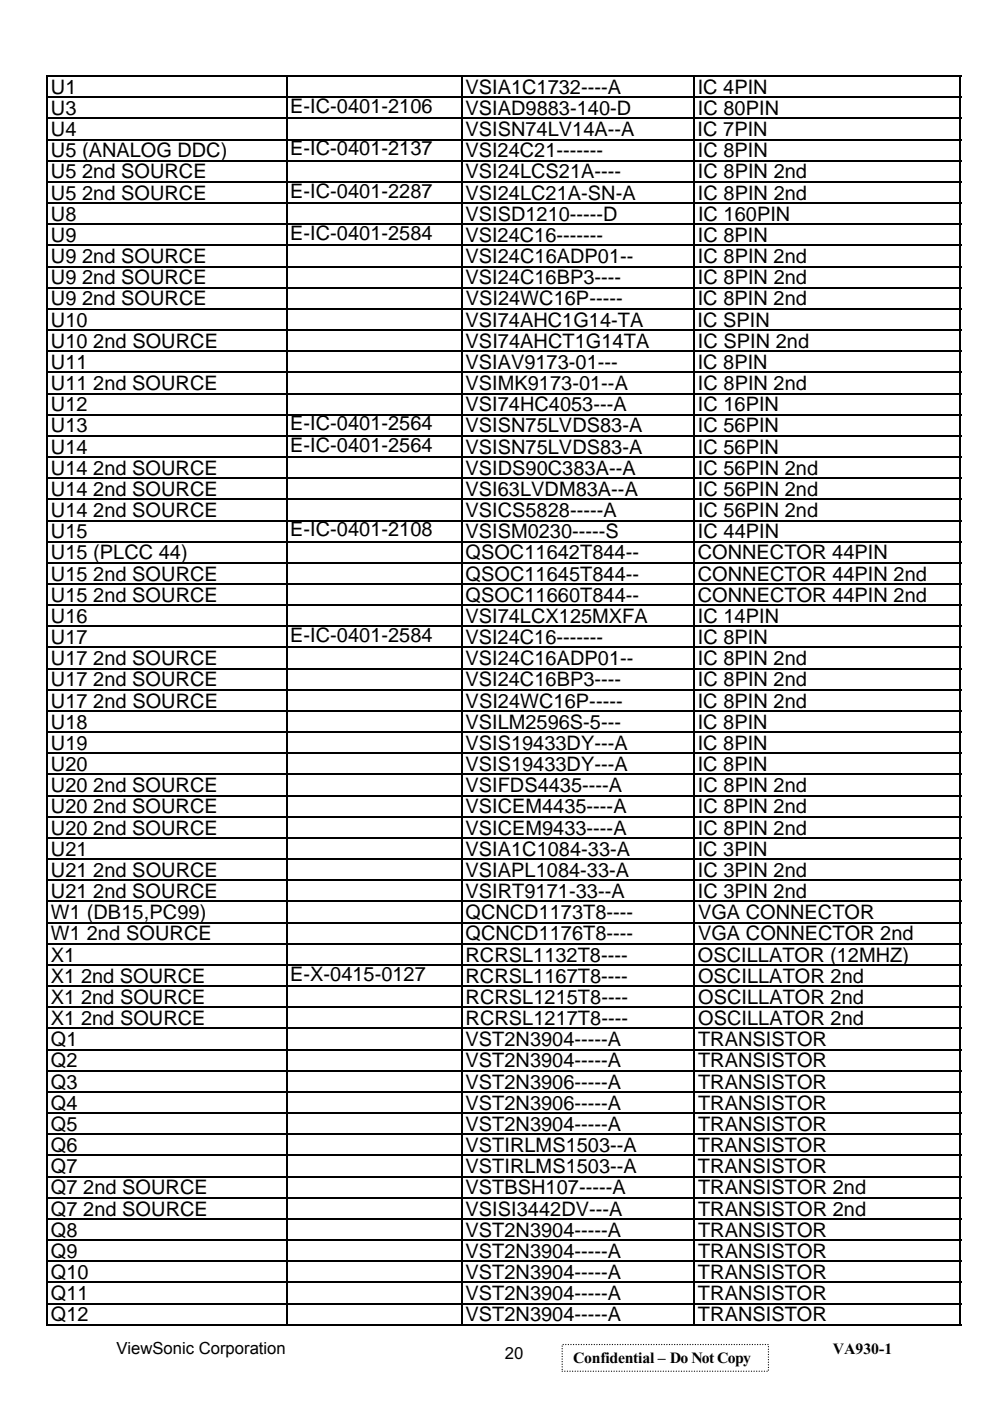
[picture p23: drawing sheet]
<svg xmlns="http://www.w3.org/2000/svg" width="210mm" height="297mm" viewBox="0 0 210 297" stroke-linecap="round" stroke-linejoin="round" font-family="sans-serif">
<defs><g id="words">
<g font-size="4.2">
<text x="10.8" y="19.9">U1</text>
<text x="61.5" y="24">E-IC-0401-2106</text>
<text x="98.7" y="19.9">VSIA1C1732----A</text>
<text x="147.9" y="19.9">IC 4PIN</text>
<text x="10.8" y="28.9">U4</text>
<text x="10.8" y="24.4">U3</text>
<text x="98.7" y="24.4">VSIAD9883-140-D</text>
<text x="98.7" y="28.9">VSISN74LV14A--A</text>
<text x="147.9" y="28.9">IC 7PIN</text>
<text x="148" y="24.4">IC 80PIN</text>
<text x="10.8" y="33.4">U5 (ANALOG DDC)</text>
<text x="61.5" y="32.9">E-IC-0401-2137</text>
<text x="98.7" y="33.4">VSI24C21-------</text>
<text x="148" y="33.4">IC 8PIN</text>
<text x="10.8" y="37.8">U5 2nd SOURCE</text>
<text x="61.5" y="41.9">E-IC-0401-2287</text>
<text x="98.7" y="37.8">VSI24LCS21A----</text>
<text x="148" y="37.8">IC 8PIN 2nd</text>
<text x="10.8" y="42.3">U5 2nd SOURCE</text>
<text x="10.8" y="46.8">U8</text>
<text x="98.7" y="42.3">VSI24LC21A-SN-A</text>
<text x="98.7" y="46.8">VSISD1210-----D</text>
<text x="148" y="42.3">IC 8PIN 2nd</text>
<text x="148" y="46.8">IC 160PIN</text>
<text x="10.8" y="51.3">U9</text>
<text x="61.5" y="50.9">E-IC-0401-2584</text>
<text x="98.7" y="51.3">VSI24C16-------</text>
<text x="148" y="51.3">IC 8PIN</text>
<text x="10.8" y="55.8">U9 2nd SOURCE</text>
<text x="98.7" y="55.8">VSI24C16ADP01--</text>
<text x="148" y="55.8">IC 8PIN 2nd</text>
<text x="10.8" y="60.3">U9 2nd SOURCE</text>
<text x="10.8" y="64.8">U9 2nd SOURCE</text>
<text x="98.7" y="60.3">VSI24C16BP3----</text>
<text x="98.7" y="64.8">VSI24WC16P-----</text>
<text x="147.9" y="64.8">IC 8PIN 2nd</text>
<text x="148" y="60.3">IC 8PIN 2nd</text>
<text x="10.8" y="69.3">U10</text>
<text x="98.7" y="69.3">VSI74AHC1G14-TA</text>
<text x="147.9" y="69.3">IC SPIN</text>
<text x="10.8" y="73.7">U10 2nd SOURCE</text>
<text x="98.7" y="73.7">VSI74AHCT1G14TA</text>
<text x="147.9" y="73.7">IC SPIN 2nd</text>
<text x="10.8" y="78.2">U11</text>
<text x="10.8" y="82.7">U11 2nd SOURCE</text>
<text x="98.7" y="82.7">VSIMK9173-01--A</text>
<text x="98.7" y="78.2">VSIAV9173-01---</text>
<text x="147.9" y="78.2">IC 8PIN</text>
<text x="148" y="82.7">IC 8PIN 2nd</text>
<text x="10.8" y="87.2">U12</text>
<text x="98.7" y="87.2">VSI74HC4053---A</text>
<text x="148" y="87.2">IC 16PIN</text>
<text x="10.8" y="91.7">U13</text>
<text x="61.5" y="95.8">E-IC-0401-2564</text>
<text x="61.5" y="91.3">E-IC-0401-2564</text>
<text x="98.7" y="91.7">VSISN75LVDS83-A</text>
<text x="147.9" y="91.7">IC 56PIN</text>
<text x="10.8" y="100.7">U14 2nd SOURCE</text>
<text x="10.8" y="96.2">U14</text>
<text x="98.7" y="96.2">VSISN75LVDS83-A</text>
<text x="98.7" y="100.7">VSIDS90C383A--A</text>
<text x="147.9" y="96.2">IC 56PIN</text>
<text x="148" y="100.7">IC 56PIN 2nd</text>
<text x="10.8" y="105.2">U14 2nd SOURCE</text>
<text x="98.7" y="105.2">VSI63LVDM83A--A</text>
<text x="148" y="105.2">IC 56PIN 2nd</text>
<text x="10.8" y="109.6">U14 2nd SOURCE</text>
<text x="61.5" y="113.7">E-IC-0401-2108</text>
<text x="98.7" y="109.6">VSICS5828-----A</text>
<text x="148" y="109.6">IC 56PIN 2nd</text>
<text x="10.8" y="118.6">U15 (PLCC 44)</text>
<text x="10.8" y="114.1">U15</text>
<text x="98.7" y="114.1">VSISM0230-----S</text>
<text x="98.7" y="118.6">QSOC11642T844--</text>
<text x="147.9" y="118.6">CONNECTOR 44PIN</text>
<text x="148" y="114.1">IC 44PIN</text>
<text x="10.8" y="123.1">U15 2nd SOURCE</text>
<text x="98.7" y="123.1">QSOC11645T844--</text>
<text x="147.9" y="123.1">CONNECTOR 44PIN 2nd</text>
<text x="10.8" y="127.6">U15 2nd SOURCE</text>
<text x="98.7" y="127.6">QSOC11660T844--</text>
<text x="147.9" y="127.6">CONNECTOR 44PIN 2nd</text>
<text x="10.8" y="132.1">U16</text>
<text x="10.8" y="136.6">U17</text>
<text x="61.5" y="136.1">E-IC-0401-2584</text>
<text x="98.7" y="136.6">VSI24C16-------</text>
<text x="98.7" y="132.1">VSI74LCX125MXFA</text>
<text x="148" y="136.6">IC 8PIN</text>
<text x="148" y="132.1">IC 14PIN</text>
<text x="10.8" y="141">U17 2nd SOURCE</text>
<text x="98.7" y="141">VSI24C16ADP01--</text>
<text x="148" y="141">IC 8PIN 2nd</text>
<text x="10.8" y="145.5">U17 2nd SOURCE</text>
<text x="98.7" y="145.5">VSI24C16BP3----</text>
<text x="148" y="145.5">IC 8PIN 2nd</text>
<text x="10.8" y="150">U17 2nd SOURCE</text>
<text x="10.8" y="154.5">U18</text>
<text x="98.7" y="154.5">VSILM2596S-5---</text>
<text x="98.7" y="150">VSI24WC16P-----</text>
<text x="147.9" y="150">IC 8PIN 2nd</text>
<text x="147.9" y="154.5">IC 8PIN</text>
<text x="10.8" y="159">U19</text>
<text x="98.7" y="159">VSIS19433DY---A</text>
<text x="147.9" y="159">IC 8PIN</text>
<text x="10.8" y="163.5">U20</text>
<text x="10.8" y="168">U20 2nd SOURCE</text>
<text x="98.7" y="168">VSIFDS4435----A</text>
<text x="98.7" y="163.5">VSIS19433DY---A</text>
<text x="147.9" y="163.5">IC 8PIN</text>
<text x="148" y="168">IC 8PIN 2nd</text>
<text x="10.8" y="172.5">U20 2nd SOURCE</text>
<text x="98.7" y="172.5">VSICEM4435----A</text>
<text x="148" y="172.5">IC 8PIN 2nd</text>
<text x="10.8" y="176.9">U20 2nd SOURCE</text>
<text x="98.7" y="176.9">VSICEM9433----A</text>
<text x="148" y="176.9">IC 8PIN 2nd</text>
<text x="10.8" y="181.4">U21</text>
<text x="10.8" y="185.9">U21 2nd SOURCE</text>
<text x="98.7" y="181.4">VSIA1C1084-33-A</text>
<text x="98.7" y="185.9">VSIAPL1084-33-A</text>
<text x="147.9" y="181.4">IC 3PIN</text>
<text x="148" y="185.9">IC 3PIN 2nd</text>
<text x="10.8" y="190.4">U21 2nd SOURCE</text>
<text x="98.7" y="190.4">VSIRT9171-33--A</text>
<text x="148" y="190.4">IC 3PIN 2nd</text>
<text x="10.8" y="194.9">W1 (DB15,PC99)</text>
<text x="98.7" y="194.9">QCNCD1173T8----</text>
<text x="148" y="194.9">VGA CONNECTOR</text>
<text x="10.8" y="199.4">W1 2nd SOURCE</text>
<text x="10.8" y="203.9">X1</text>
<text x="98.7" y="199.4">QCNCD1176T8----</text>
<text x="98.7" y="203.9">RCRSL1132T8----</text>
<text x="148" y="203.9">OSCILLATOR (12MHZ)</text>
<text x="148" y="199.4">VGA CONNECTOR 2nd</text>
<text x="10.8" y="208.4">X1 2nd SOURCE</text>
<text x="61.5" y="207.9">E-X-0415-0127</text>
<text x="98.7" y="208.4">RCRSL1167T8----</text>
<text x="148" y="208.4">OSCILLATOR 2nd</text>
<text x="10.8" y="212.8">X1 2nd SOURCE</text>
<text x="98.7" y="212.8">RCRSL1215T8----</text>
<text x="148" y="212.8">OSCILLATOR 2nd</text>
<text x="10.8" y="217.3">X1 2nd SOURCE</text>
<text x="10.8" y="221.8">Q1</text>
<text x="98.7" y="221.8">VST2N3904-----A</text>
<text x="98.7" y="217.3">RCRSL1217T8----</text>
<text x="148" y="221.8">TRANSISTOR</text>
<text x="148" y="217.3">OSCILLATOR 2nd</text>
<text x="10.8" y="226.3">Q2</text>
<text x="98.7" y="226.3">VST2N3904-----A</text>
<text x="148" y="226.3">TRANSISTOR</text>
<text x="10.8" y="230.8">Q3</text>
<text x="98.7" y="230.8">VST2N3906-----A</text>
<text x="148" y="230.8">TRANSISTOR</text>
<text x="10.8" y="235.3">Q4</text>
<text x="10.8" y="239.8">Q5</text>
<text x="98.7" y="235.3">VST2N3906-----A</text>
<text x="98.7" y="239.8">VST2N3904-----A</text>
<text x="148" y="235.3">TRANSISTOR</text>
<text x="148" y="239.8">TRANSISTOR</text>
<text x="10.8" y="244.3">Q6</text>
<text x="98.7" y="244.3">VSTIRLMS1503--A</text>
<text x="148" y="244.3">TRANSISTOR</text>
<text x="10.8" y="248.7">Q7</text>
<text x="98.7" y="248.7">VSTIRLMS1503--A</text>
<text x="148" y="248.7">TRANSISTOR</text>
<text x="10.8" y="253.2">Q7 2nd SOURCE</text>
<text x="10.8" y="257.7">Q7 2nd SOURCE</text>
<text x="98.7" y="253.2">VSTBSH107-----A</text>
<text x="98.7" y="257.7">VSISI3442DV---A</text>
<text x="148" y="253.2">TRANSISTOR 2nd</text>
<text x="148" y="257.7">TRANSISTOR 2nd</text>
<text x="10.8" y="262.2">Q8</text>
<text x="98.7" y="262.2">VST2N3904-----A</text>
<text x="148" y="262.2">TRANSISTOR</text>
<text x="10.8" y="266.7">Q9</text>
<text x="98.7" y="266.7">VST2N3904-----A</text>
<text x="148" y="266.7">TRANSISTOR</text>
<text x="10.8" y="271.2">Q10</text>
<text x="10.8" y="275.7">Q11</text>
<text x="98.7" y="271.2">VST2N3904-----A</text>
<text x="98.7" y="275.7">VST2N3904-----A</text>
<text x="148" y="271.2">TRANSISTOR</text>
<text x="148" y="275.7">TRANSISTOR</text>
<text x="10.8" y="280.2">Q12</text>
<text x="98.7" y="280.2">VST2N3904-----A</text>
<text x="148" y="280.2">TRANSISTOR</text>
</g>
<g font-size="3.5">
<text x="24.7" y="287.1">ViewSonic Corporation</text>
<text x="107.1" y="288.2">20</text>
</g>
<g font-size="3.3">
<text x="176.6" y="287.2">VA930-1</text>
<text x="121.5" y="288.9">Confidential – Do Not Copy</text>
</g>
</g></defs>
<path d="M119.2 285.1h43.7v5.6h-43.7z" fill="#fff" stroke="#000" stroke-width=".26" stroke-dasharray="0 .5"/>
<g fill="none" stroke="#000" stroke-width=".34">
<path d="M10 16v265M10.2 16.1h193.6M60.8 16.3v264.7M97.9 16.3v264.7M147.2 16.3v264.7M203.6 16.3v264.7M10.2 20.6h193.6M10.2 25.1h193.6M10.2 29.6h193.6M10.2 34.1h193.6M10.2 38.6h193.6M10.2 43h193.6"/>
<path d="M10.2 47.5h193.6M10.2 52h193.6M10.2 56.5h193.6M10.2 61h193.6M10.2 65.5h193.6M10.2 70h193.6M10.2 74.5h193.6M10.2 78.9h193.6M10.2 83.4h193.6M10.2 87.9h193.6M10.2 92.4h193.6M10.2 96.9h193.6"/>
<path d="M10.2 101.4h193.6M10.2 105.9h193.6M10.2 110.4h193.6M10.2 114.8h193.6M10.2 119.3h193.6M10.2 123.8h193.6M10.2 128.3h193.6M10.2 132.8h193.6M10.2 137.3h193.6M10.2 141.8h193.6M10.2 146.3h193.6M10.2 150.7h193.6"/>
<path d="M10.2 155.2h193.6M10.2 159.7h193.6M10.2 164.2h193.6M10.2 168.7h193.6M10.2 173.2h193.6M10.2 177.7h193.6M10.2 182.2h193.6M10.2 186.6h193.6M10.2 191.1h193.6M10.2 195.6h193.6M10.2 200.1h193.6M10.2 204.6h193.6"/>
<path d="M10.2 209.1h193.6M10.2 213.6h193.6M10.2 218.1h193.6M10.2 222.5h193.6M10.2 227h193.6M10.2 231.5h193.6M10.2 236h193.6M10.2 240.5h193.6M10.2 245h193.6M10.2 249.5h193.6M10.2 254h193.6M10.2 258.4h193.6"/>
<path d="M10.2 262.9h193.6M10.2 267.4h193.6M10.2 271.9h193.6M10.2 276.4h193.6M10.2 280.9h193.6"/>
</g>
<use href="#words"/>
</svg>
